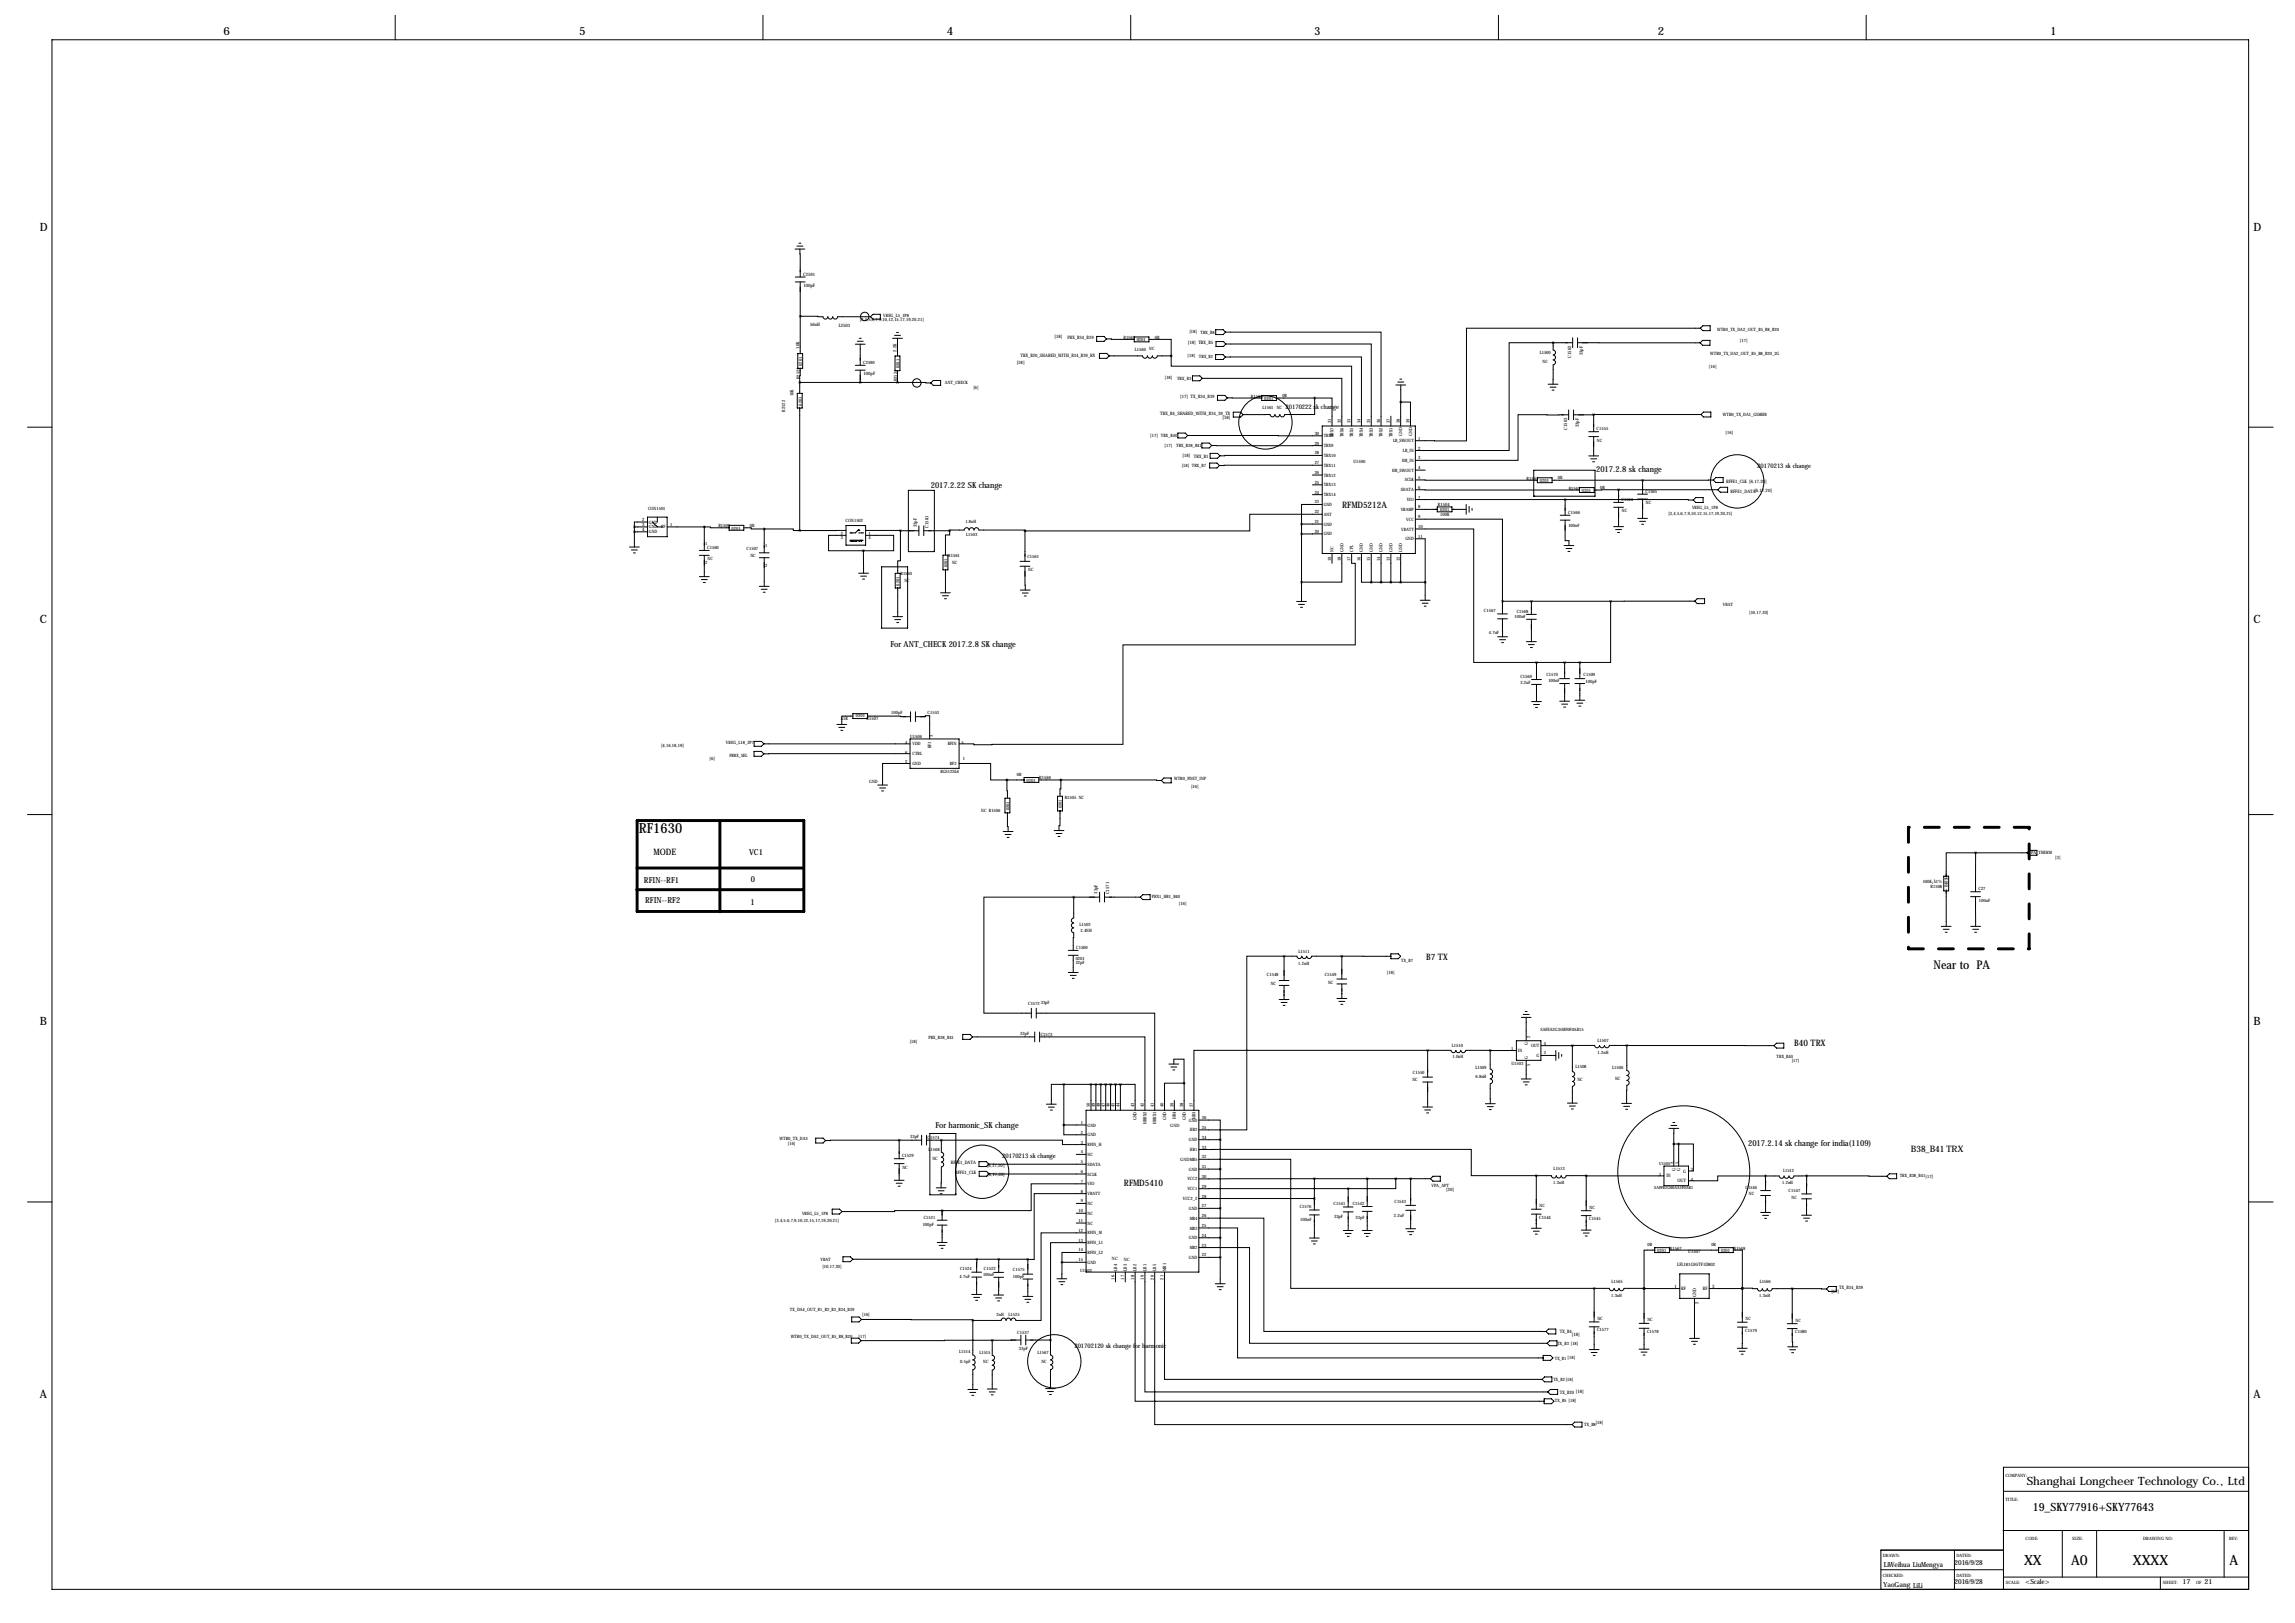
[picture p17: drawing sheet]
<svg xmlns="http://www.w3.org/2000/svg" width="1189mm" height="841mm" viewBox="0 0 1189 841" stroke-linecap="round" stroke-linejoin="round" font-family="sans-serif">
<defs><g id="words">
<g font-size="7.3">
<text x="331" y="431">RF1630</text>
<text x="1049" y="811">XX</text>
<text x="1073" y="811">A0</text>
<text x="1105" y="810">XXXX</text>
<text x="1155" y="811">A</text>
</g>
<text font-size="6.3" x="1002" y="502">Near to PA</text>
<g font-size="5.9">
<text x="116" y="18">6</text>
<text x="300" y="18">5</text>
<text x="490" y="18">4</text>
<text x="681" y="18">3</text>
<text x="859" y="18">2</text>
<text x="1062" y="18">1</text>
<text x="21" y="120">D</text>
<text x="1167" y="120">D</text>
<text x="21" y="323">C</text>
<text x="1167" y="323">C</text>
<text x="21" y="531">B</text>
<text x="1167" y="531">B</text>
<text x="21" y="724">A</text>
<text x="1167" y="724">A</text>
<text x="1050" y="769">Shanghai Longcheer Technology Co., Ltd</text>
<text x="1053" y="783">19_SKY77916+SKY77643</text>
</g>
<g font-size="4.6">
<text x="695" y="263">RFMD5212A</text>
<text x="339" y="443">MODE</text>
<text x="739" y="497">B7 TX</text>
<text x="929" y="542">B40 TRX</text>
<text x="990" y="597">B38_B41 TRX</text>
<text x="582" y="614">RFMD5410</text>
</g>
<g font-size="4.3">
<text x="827" y="245">2017.2.8 sk change</text>
<text x="482" y="253">2017.2.22 SK change</text>
<text x="461" y="335">For ANT_CHECK 2017.2.8 SK change</text>
<text x="388" y="443">VC1</text>
<text x="334" y="457">RFIN--RF1</text>
<text x="389" y="457">0</text>
<text x="334" y="468">RFIN--RF2</text>
<text x="389" y="469">1</text>
<text x="485" y="584">For harmonic_SK change</text>
<text x="906" y="594">2017.2.14 sk change for india(1109)</text>
</g>
<g font-size="3.6">
<text x="976" y="812">LiWeihua LiuMengya</text>
<text x="1012" y="810">2016/9/28</text>
<text x="975" y="822">YaoGang LiLi</text>
<text x="1012" y="821">2016/9/28</text>
<text x="1049" y="821">&lt;Scale&gt;</text>
<text x="1131" y="821">17</text>
<text x="1142" y="821">21</text>
</g>
<g font-size="3.3">
<text x="666" y="212">20170222 sk change</text>
<text x="910" y="242">20170213 sk change</text>
<text x="519" y="600">20170213 sk change</text>
<text x="557" y="698">201702120 sk change for harmonic</text>
</g>
<g font-size="2.4">
<text x="416" y="143">C2591</text>
<text x="416" y="149">100pF</text>
<text x="420" y="169">56nH</text>
<text x="435" y="169">L2503</text>
<text x="546" y="175">[18]</text>
<text x="553" y="176">PRX_B34_B39</text>
<text x="615" y="178">[18] TRX_B5</text>
<text x="414" y="181" transform="rotate(-90 414 181)">10K</text>
<text x="464" y="182" transform="rotate(-90 464 182)">2.2K</text>
<text x="529" y="185">TRX_B20_SHARED_WITH_B34_B39_RX</text>
<text x="814" y="185" transform="rotate(-90 814 185)">C1562</text>
<text x="820" y="184" transform="rotate(-90 820 184)">33pF</text>
<text x="527" y="189">[18]</text>
<text x="447" y="194">100pF</text>
<text x="411" y="205" transform="rotate(-90 411 205)">10K</text>
<text x="611" y="206">[17] TX_B34_B39</text>
<text x="601" y="215">TRX_B4_SHARED_WITH_B34_39_TX</text>
<text x="633" y="217">[18]</text>
<text x="818" y="221" transform="rotate(-90 818 221)">33pF</text>
<text x="812" y="223" transform="rotate(-90 812 223)">C1563</text>
<text x="613" y="237">[18]</text>
<text x="618" y="237">TRX_B1</text>
<text x="894" y="250">RFFE1_CLK [6,17,20]</text>
<text x="896" y="255">RFFE1_DATA</text>
<text x="909" y="255">[6,17,20]</text>
<text x="475" y="273" transform="rotate(-90 475 273)">33pF</text>
<text x="481" y="273" transform="rotate(-90 481 273)">C1581</text>
<text x="569" y="463" transform="rotate(-90 569 463)">33pF</text>
<text x="575" y="463" transform="rotate(-90 575 463)">C1571</text>
<text x="493" y="603">RFFE1_DATA</text>
<text x="511" y="604">[6,17,20]</text>
<text x="867" y="603" transform="rotate(-90 867 603)">2</text>
<text x="870" y="603" transform="rotate(-90 870 603)">5</text>
<text x="495" y="608">RFFE1_CLK</text>
<text x="511" y="609">[6,17,20]</text>
<text x="859" y="609">1</text>
<text x="863" y="610">IN</text>
<text x="868" y="607" transform="rotate(-90 868 607)">G</text>
<text x="870" y="607" transform="rotate(-90 870 607)">G</text>
<text x="872" y="607">G</text>
<text x="876" y="612">4</text>
<text x="876" y="607">3</text>
<text x="869" y="612">OUT</text>
<text x="875" y="649">U1507</text>
<text x="869" y="656">LFL181G95TF1D802</text>
<text x="867" y="667">1</text>
<text x="871" y="668">RF</text>
<text x="879" y="672" transform="rotate(-90 879 672)">GND</text>
<text x="882" y="668">RF</text>
<text x="887" y="667">3</text>
<text x="949" y="670">[17]</text>
<text x="953" y="668">TX_B34_B39</text>
<text x="880" y="675" transform="rotate(-90 880 675)">2</text>
<text x="808" y="691">TX_B4</text>
<text x="814" y="692">[18]</text>
<text x="808" y="722">TX_B20 [18]</text>
</g>
<g font-size="2.3">
<text x="445" y="166">[3,4,5,6,7,9,10,12,15,17,19,20,21]</text>
<text x="458" y="164">VREG_L5_1P8</text>
<text x="616" y="173">[18]</text>
<text x="622" y="173">TRX_B8</text>
<text x="890" y="171">WTR0_TX_DA2_OUT_B5_B8_B20</text>
<text x="582" y="176">R1562</text>
<text x="589" y="177">0201</text>
<text x="598" y="175">0R</text>
<text x="901" y="177">[17]</text>
<text x="588" y="182">L1560</text>
<text x="595" y="182">NC</text>
<text x="615" y="185">[18]</text>
<text x="621" y="186">TRX_B2</text>
<text x="798" y="183">L1500</text>
<text x="886" y="184">WTR0_TX_DA2_OUT_B5_B8_B20_2G</text>
<text x="416" y="190" transform="rotate(-90 416 190)">0201</text>
<text x="447" y="188">C2590</text>
<text x="466" y="191" transform="rotate(-90 466 191)">0201</text>
<text x="799" y="188">NC</text>
<text x="885" y="191">[16]</text>
<text x="414" y="196" transform="rotate(-90 414 196)">R2523</text>
<text x="465" y="198" transform="rotate(-90 465 198)">R2524</text>
<text x="603" y="196">[18]</text>
<text x="610" y="197">TRX_B3</text>
<text x="490" y="199">ANT_CHECK</text>
<text x="504" y="201">[6]</text>
<text x="648" y="206">R1563</text>
<text x="655" y="207">0201</text>
<text x="664" y="206">0R</text>
<text x="407" y="213" transform="rotate(-90 407 213)">R2522</text>
<text x="415" y="210" transform="rotate(-90 415 210)">0201</text>
<text x="654" y="212">L1561</text>
<text x="661" y="212">NC</text>
<text x="893" y="216">WTR0_TX_DA1_GSMHB</text>
<text x="690" y="219" transform="rotate(-90 690 219)">31</text>
<text x="695" y="219" transform="rotate(-90 695 219)">32</text>
<text x="700" y="219" transform="rotate(-90 700 219)">33</text>
<text x="705" y="219" transform="rotate(-90 705 219)">34</text>
<text x="710" y="219" transform="rotate(-90 710 219)">35</text>
<text x="715" y="219" transform="rotate(-90 715 219)">36</text>
<text x="720" y="219" transform="rotate(-90 720 219)">37</text>
<text x="725" y="219" transform="rotate(-90 725 219)">38</text>
<text x="730" y="219" transform="rotate(-90 730 219)">39</text>
<text x="596" y="226">[17] TRX_B40</text>
<text x="681" y="225">30</text>
<text x="686" y="227">TRX8</text>
<text x="691" y="226" transform="rotate(-90 691 226)">TRX7</text>
<text x="696" y="226" transform="rotate(-90 696 226)">TRX6</text>
<text x="701" y="226" transform="rotate(-90 701 226)">TRX5</text>
<text x="706" y="226" transform="rotate(-90 706 226)">TRX4</text>
<text x="711" y="226" transform="rotate(-90 711 226)">TRX3</text>
<text x="716" y="226" transform="rotate(-90 716 226)">TRX2</text>
<text x="721" y="226" transform="rotate(-90 721 226)">TRX1</text>
<text x="726" y="226" transform="rotate(-90 726 226)">GND</text>
<text x="731" y="226" transform="rotate(-90 731 226)">GND</text>
<text x="735" y="228">1</text>
<text x="827" y="223">C1555</text>
<text x="894" y="225">[16]</text>
<text x="603" y="231">[17]</text>
<text x="609" y="232">TRX_B38_B41</text>
<text x="681" y="230">29</text>
<text x="686" y="232">TRX9</text>
<text x="722" y="229">LB_SWOUT</text>
<text x="735" y="233">2</text>
<text x="827" y="229">NC</text>
<text x="681" y="235">28</text>
<text x="686" y="237">TRX10</text>
<text x="701" y="240">U1500</text>
<text x="726" y="239">HB_IN</text>
<text x="727" y="234">LB_IN</text>
<text x="735" y="238">3</text>
<text x="612" y="242">[18] TRX_B7</text>
<text x="681" y="246">26</text>
<text x="681" y="240">27</text>
<text x="686" y="242">TRX11</text>
<text x="721" y="244">HB_SWOUT</text>
<text x="735" y="243">4</text>
<text x="681" y="251">25</text>
<text x="686" y="252">TRX13</text>
<text x="686" y="247">TRX12</text>
<text x="728" y="249">SCLK</text>
<text x="735" y="248">5</text>
<text x="791" y="248">R1564</text>
<text x="798" y="250">0201</text>
<text x="807" y="248">0R</text>
<text x="681" y="256">24</text>
<text x="686" y="257">TRX14</text>
<text x="726" y="254">SDATA</text>
<text x="735" y="253">6</text>
<text x="813" y="254">R1565</text>
<text x="819" y="255">0201</text>
<text x="829" y="253">0R</text>
<text x="852" y="255">C1565</text>
<text x="681" y="261">23</text>
<text x="686" y="262">GND</text>
<text x="729" y="260">VIO</text>
<text x="735" y="258">7</text>
<text x="735" y="263">8</text>
<text x="745" y="262">R1504</text>
<text x="840" y="259">C1564</text>
<text x="853" y="261">NC</text>
<text x="877" y="264">VREG_L5_1P8</text>
<text x="333" y="270">2</text>
<text x="336" y="264">CON1501</text>
<text x="681" y="266">22</text>
<text x="686" y="267">ANT</text>
<text x="726" y="265">VRAMP</text>
<text x="728" y="270">VCC</text>
<text x="735" y="268">9</text>
<text x="746" y="265">0201</text>
<text x="746" y="267">100K</text>
<text x="812" y="266">C1566</text>
<text x="840" y="265">NC</text>
<text x="864" y="267">[3,4,5,6,7,9,10,12,15,17,19,20,21]</text>
<text x="333" y="272">3</text>
<text x="333" y="275">4</text>
<text x="336" y="271">GND</text>
<text x="336" y="274">GND</text>
<text x="342" y="274">RF</text>
<text x="347" y="272">1</text>
<text x="372" y="273">R1500</text>
<text x="379" y="274">0201</text>
<text x="388" y="273">0R</text>
<text x="438" y="270">CON1502</text>
<text x="500" y="271">1.8nH</text>
<text x="681" y="271">21</text>
<text x="686" y="272">GND</text>
<text x="726" y="275">VBATT</text>
<text x="735" y="273">10</text>
<text x="812" y="273">100nF</text>
<text x="336" y="276">GND</text>
<text x="436" y="279">3</text>
<text x="436" y="277">2</text>
<text x="450" y="279">4</text>
<text x="450" y="277">1</text>
<text x="501" y="278">L1503</text>
<text x="681" y="276">20</text>
<text x="686" y="277">GND</text>
<text x="728" y="280">GND</text>
<text x="735" y="279">11</text>
<text x="365" y="282">1</text>
<text x="366" y="284">C1560</text>
<text x="387" y="285">C1507</text>
<text x="396" y="284">1</text>
<text x="691" y="286" transform="rotate(-90 691 286)">NC</text>
<text x="696" y="286" transform="rotate(-90 696 286)">GND</text>
<text x="701" y="286" transform="rotate(-90 701 286)">CPL</text>
<text x="706" y="286" transform="rotate(-90 706 286)">GND</text>
<text x="711" y="286" transform="rotate(-90 711 286)">GND</text>
<text x="716" y="286" transform="rotate(-90 716 286)">GND</text>
<text x="721" y="286" transform="rotate(-90 721 286)">GND</text>
<text x="726" y="286" transform="rotate(-90 726 286)">GND</text>
<text x="365" y="292">2</text>
<text x="367" y="290">NC</text>
<text x="389" y="288">NC</text>
<text x="396" y="294">2</text>
<text x="491" y="294" transform="rotate(-90 491 294)">0201</text>
<text x="491" y="289">R1561</text>
<text x="493" y="292">NC</text>
<text x="532" y="289">C1561</text>
<text x="690" y="291" transform="rotate(-90 690 291)">19</text>
<text x="695" y="291" transform="rotate(-90 695 291)">18</text>
<text x="700" y="291" transform="rotate(-90 700 291)">17</text>
<text x="705" y="291" transform="rotate(-90 705 291)">16</text>
<text x="710" y="291" transform="rotate(-90 710 291)">15</text>
<text x="715" y="291" transform="rotate(-90 715 291)">14</text>
<text x="720" y="291" transform="rotate(-90 720 291)">13</text>
<text x="725" y="291" transform="rotate(-90 725 291)">12</text>
<text x="466" y="298">R1560</text>
<text x="533" y="296">NC</text>
<text x="466" y="303" transform="rotate(-90 466 303)">0201</text>
<text x="468" y="301">NC</text>
<text x="769" y="317">C1567</text>
<text x="786" y="317">C1568</text>
<text x="893" y="314">VBAT</text>
<text x="785" y="320">100nF</text>
<text x="906" y="318">[10,17,20]</text>
<text x="771" y="328">4.7uF</text>
<text x="788" y="351">C1569</text>
<text x="801" y="350">C1570</text>
<text x="802" y="353">100nF</text>
<text x="820" y="350">C1509</text>
<text x="821" y="354">100pF</text>
<text x="788" y="354">2.2uF</text>
<text x="443" y="372">0201</text>
<text x="462" y="370">100pF</text>
<text x="480" y="370">C1553</text>
<text x="436" y="373">51R</text>
<text x="449" y="373">R1507</text>
<text x="471" y="382">U1506</text>
<text x="483" y="381" transform="rotate(-90 483 381)">3</text>
<text x="342" y="387">[4,16,18,19]</text>
<text x="376" y="385">VREG_L18_2P7</text>
<text x="469" y="385">4</text>
<text x="473" y="386">VDD</text>
<text x="482" y="388" transform="rotate(-90 482 388)">RF1</text>
<text x="491" y="386">RFIN</text>
<text x="498" y="385">5</text>
<text x="368" y="394">[6]</text>
<text x="378" y="392">FBRX_SEL</text>
<text x="469" y="395">2</text>
<text x="469" y="390">6</text>
<text x="473" y="391">CTRL</text>
<text x="499" y="394">1</text>
<text x="473" y="396">GND</text>
<text x="487" y="400">BGS12SL6</text>
<text x="492" y="396">RF2</text>
<text x="527" y="402">0R</text>
<text x="450" y="405">GND</text>
<text x="532" y="405">0201</text>
<text x="538" y="404">R1566</text>
<text x="608" y="404">WTR0_PDET_INP</text>
<text x="552" y="414">R1505 NC</text>
<text x="617" y="408">[16]</text>
<text x="523" y="420" transform="rotate(-90 523 420)">0201</text>
<text x="550" y="419" transform="rotate(-90 550 419)">0201</text>
<text x="508" y="421">NC R1506</text>
<text x="1052" y="443">PA_THERM</text>
<text x="1065" y="445">[3]</text>
<text x="1008" y="455">2</text>
<text x="996" y="457">100K¡À1%</text>
<text x="1000" y="460">R1508</text>
<text x="1008" y="462">1</text>
<text x="1009" y="460" transform="rotate(-90 1009 460)">0402</text>
<text x="1025" y="461">C27</text>
<text x="597" y="465">PRX1_HB1_B40</text>
<text x="1025" y="467">100nF</text>
<text x="611" y="469">[16]</text>
<text x="559" y="479">L1502</text>
<text x="560" y="483">2.4NH</text>
<text x="557" y="492">C1500</text>
<text x="557" y="497">0201</text>
<text x="673" y="494">L1511</text>
<text x="557" y="499">22pF</text>
<text x="673" y="500">1.2nH</text>
<text x="726" y="498">TX_B7</text>
<text x="656" y="506">C1548</text>
<text x="686" y="506">C1549</text>
<text x="688" y="510">NC</text>
<text x="718" y="504">[18]</text>
<text x="658" y="510">NC</text>
<text x="533" y="520">C1572</text>
<text x="539" y="520">33pF</text>
<text x="798" y="534">SAFEA2G35MF0F0AR15</text>
<text x="481" y="538">PRX_B38_B41</text>
<text x="529" y="536">33pF</text>
<text x="539" y="536">C1573</text>
<text x="793" y="538" transform="rotate(-90 793 538)">2</text>
<text x="828" y="540">L1507</text>
<text x="471" y="540">[18]</text>
<text x="752" y="542">L1510</text>
<text x="783" y="544">1</text>
<text x="786" y="545">IN</text>
<text x="791" y="541" transform="rotate(-90 791 541)">G</text>
<text x="793" y="542">OUT</text>
<text x="800" y="541">4</text>
<text x="828" y="546">1.2nH</text>
<text x="752" y="548">1.0nH</text>
<text x="783" y="552">U1503</text>
<text x="791" y="548" transform="rotate(-90 791 548)">G</text>
<text x="793" y="552" transform="rotate(-90 793 552)">5</text>
<text x="796" y="547">G</text>
<text x="800" y="546">3</text>
<text x="920" y="548">TRX_B40</text>
<text x="928" y="550">[17]</text>
<text x="732" y="556">C1550</text>
<text x="764" y="554">L1509</text>
<text x="816" y="553">L1508</text>
<text x="835" y="554">L1506</text>
<text x="732" y="560">NC</text>
<text x="764" y="558">6.8nH</text>
<text x="817" y="560">NC</text>
<text x="837" y="560">NC</text>
<text x="565" y="574" transform="rotate(-90 565 574)">50</text>
<text x="567" y="574" transform="rotate(-90 567 574)">49</text>
<text x="570" y="574" transform="rotate(-90 570 574)">48</text>
<text x="572" y="574" transform="rotate(-90 572 574)">47</text>
<text x="575" y="574" transform="rotate(-90 575 574)">46</text>
<text x="577" y="574" transform="rotate(-90 577 574)">45</text>
<text x="580" y="574" transform="rotate(-90 580 574)">44</text>
<text x="588" y="574" transform="rotate(-90 588 574)">43</text>
<text x="593" y="574" transform="rotate(-90 593 574)">42</text>
<text x="598" y="574" transform="rotate(-90 598 574)">41</text>
<text x="603" y="574" transform="rotate(-90 603 574)">40</text>
<text x="608" y="574" transform="rotate(-90 608 574)">39</text>
<text x="613" y="574" transform="rotate(-90 613 574)">38</text>
<text x="618" y="574" transform="rotate(-90 618 574)">37</text>
<text x="589" y="580" transform="rotate(-90 589 580)">GND</text>
<text x="604" y="580" transform="rotate(-90 604 580)">GND</text>
<text x="609" y="580" transform="rotate(-90 609 580)">HB4</text>
<text x="614" y="580" transform="rotate(-90 614 580)">GND</text>
<text x="616" y="581">GND</text>
<text x="619" y="580" transform="rotate(-90 619 580)">HB3</text>
<text x="623" y="580">36</text>
<text x="560" y="582">1</text>
<text x="560" y="587">2</text>
<text x="563" y="584">GND</text>
<text x="594" y="582" transform="rotate(-90 594 582)">HBRX2</text>
<text x="599" y="582" transform="rotate(-90 599 582)">HBRX1</text>
<text x="606" y="584">GND</text>
<text x="616" y="586">HB2</text>
<text x="623" y="585">35</text>
<text x="404" y="590">WTR0_TX_DA3</text>
<text x="408" y="593">[16]</text>
<text x="471" y="589">33pF</text>
<text x="481" y="590">C1574</text>
<text x="560" y="592">3</text>
<text x="563" y="589">GND</text>
<text x="563" y="594">RFIN_H</text>
<text x="616" y="591">GND</text>
<text x="623" y="590">34</text>
<text x="467" y="599">C1529</text>
<text x="481" y="596">L1568</text>
<text x="560" y="597">4</text>
<text x="563" y="599">NC</text>
<text x="616" y="596">HB1</text>
<text x="623" y="600">32</text>
<text x="623" y="595">33</text>
<text x="468" y="605">NC</text>
<text x="483" y="601">NC</text>
<text x="560" y="603">5</text>
<text x="563" y="604">SDATA</text>
<text x="611" y="602">GNDMB5</text>
<text x="623" y="605">31</text>
<text x="560" y="608">6</text>
<text x="563" y="609">SCLK</text>
<text x="615" y="611">VCC2</text>
<text x="616" y="606">GND</text>
<text x="623" y="610">30</text>
<text x="805" y="606">L1513</text>
<text x="924" y="607">L1512</text>
<text x="984" y="610">TRX_B38_B41[17]</text>
<text x="560" y="613">7</text>
<text x="560" y="618">8</text>
<text x="563" y="614">VIO</text>
<text x="615" y="617">VCC1</text>
<text x="623" y="615">29</text>
<text x="742" y="615">VPA_APT</text>
<text x="749" y="617">[20]</text>
<text x="805" y="613">1.3nH</text>
<text x="904" y="616">C1546</text>
<text x="923" y="613">1.2nH</text>
<text x="927" y="617">C1547</text>
<text x="560" y="623">9</text>
<text x="563" y="619">VBATT</text>
<text x="613" y="622">VCC2_2</text>
<text x="623" y="620">28</text>
<text x="722" y="623">C1543</text>
<text x="906" y="619">NC</text>
<text x="928" y="621">NC</text>
<text x="415" y="629">VREG_L5_1P8</text>
<text x="559" y="628">10</text>
<text x="563" y="624">NC</text>
<text x="563" y="629">NC</text>
<text x="616" y="627">GND</text>
<text x="623" y="625">27</text>
<text x="673" y="626">C1576</text>
<text x="691" y="624">C1541</text>
<text x="701" y="624">C1542</text>
<text x="798" y="625">NC</text>
<text x="823" y="626">NC</text>
<text x="401" y="633">[3,4,5,6,7,9,10,12,15,17,19,20,21]</text>
<text x="478" y="635">100pF</text>
<text x="478" y="631">C1521</text>
<text x="559" y="633">11</text>
<text x="563" y="634">NC</text>
<text x="616" y="632">MB4</text>
<text x="623" y="636">25</text>
<text x="623" y="630">26</text>
<text x="674" y="633">100nF</text>
<text x="691" y="631">33pF</text>
<text x="702" y="632">33pF</text>
<text x="722" y="630">2.2uF</text>
<text x="797" y="631">C1544</text>
<text x="823" y="632">C1545</text>
<text x="559" y="638">12</text>
<text x="563" y="639">RFIN_M</text>
<text x="616" y="642">GND</text>
<text x="616" y="637">MB3</text>
<text x="623" y="641">24</text>
<text x="559" y="643">13</text>
<text x="563" y="644">RFIN_L1</text>
<text x="616" y="647">MB2</text>
<text x="623" y="646">23</text>
<text x="853" y="645">0R</text>
<text x="865" y="647">R1567</text>
<text x="887" y="645">0R</text>
<text x="898" y="647">R1568</text>
<text x="425" y="653">VBAT</text>
<text x="559" y="648">14</text>
<text x="559" y="653">15</text>
<text x="563" y="650">RFIN_L2</text>
<text x="576" y="653">NC</text>
<text x="582" y="653">NC</text>
<text x="616" y="652">GND</text>
<text x="623" y="651">22</text>
<text x="858" y="649">0201</text>
<text x="892" y="649">0201</text>
<text x="426" y="657">[10,17,20]</text>
<text x="497" y="658">C1524</text>
<text x="510" y="658">C1522</text>
<text x="525" y="658">C1575</text>
<text x="560" y="659">U1502</text>
<text x="563" y="655">GND</text>
<text x="579" y="658" transform="rotate(-90 579 658)">LB4</text>
<text x="584" y="658" transform="rotate(-90 584 658)">LB3</text>
<text x="589" y="658" transform="rotate(-90 589 658)">LB2</text>
<text x="594" y="658" transform="rotate(-90 594 658)">LB1</text>
<text x="599" y="658" transform="rotate(-90 599 658)">LB5</text>
<text x="604" y="658" transform="rotate(-90 604 658)">MB1</text>
<text x="497" y="662">4.7uF</text>
<text x="509" y="661">100nF</text>
<text x="525" y="662">100pF</text>
<text x="577" y="663" transform="rotate(-90 577 663)">16</text>
<text x="582" y="663" transform="rotate(-90 582 663)">17</text>
<text x="588" y="663" transform="rotate(-90 588 663)">18</text>
<text x="593" y="663" transform="rotate(-90 593 663)">19</text>
<text x="598" y="663" transform="rotate(-90 598 663)">20</text>
<text x="603" y="663" transform="rotate(-90 603 663)">21</text>
<text x="835" y="665">L1565</text>
<text x="912" y="665">L1566</text>
<text x="835" y="672">1.3nH</text>
<text x="911" y="672">1.3nH</text>
<text x="409" y="679">TX_DA4_OUT_B1_B2_B3_B34_B39</text>
<text x="447" y="682">[16]</text>
<text x="516" y="682">2nH</text>
<text x="522" y="682">L1525</text>
<text x="828" y="684">NC</text>
<text x="904" y="684">NC</text>
<text x="827" y="690">C1577</text>
<text x="853" y="684">NC</text>
<text x="904" y="690">C1579</text>
<text x="930" y="685">NC</text>
<text x="410" y="693">WTR0_TX_DA2_OUT_B5_B8_B20</text>
<text x="445" y="693">[17]</text>
<text x="527" y="691">C1537</text>
<text x="853" y="690">C1578</text>
<text x="930" y="691">C1580</text>
<text x="497" y="701">L1514</text>
<text x="507" y="702">L1515</text>
<text x="528" y="699">33pF</text>
<text x="538" y="701">L1567</text>
<text x="807" y="697">TX_B3 [18]</text>
<text x="497" y="706">0.5pF</text>
<text x="509" y="706">NC</text>
<text x="540" y="706">NC</text>
<text x="805" y="704">TX_B1 [18]</text>
<text x="805" y="715">TX_B2[18]</text>
<text x="805" y="726">TX_B5 [18]</text>
<text x="827" y="738">[18]</text>
<text x="821" y="738">TX_B8</text>
<text x="1039" y="765">COMPANY:</text>
<text x="1039" y="778">TITLE:</text>
<text x="1049" y="798">CODE:</text>
<text x="1073" y="798">SIZE:</text>
<text x="1110" y="798">DRAWING NO:</text>
<text x="1155" y="798">REV:</text>
<text x="975" y="807">DRAWN:</text>
<text x="1013" y="807">DATED:</text>
<text x="975" y="817">CHECKED:</text>
<text x="1013" y="817">DATED:</text>
<text x="1039" y="821">SCALE:</text>
<text x="1120" y="821">SHEET:</text>
<text x="1138" y="821">OF</text>
</g>
<g font-size="2.2">
<text x="859" y="603">U1505</text>
<text x="857" y="616">SAFFB2G60AA1F0AR1</text>
</g>
</g></defs>
<g fill="none" stroke="#000" stroke-width=".52">
<path d="M205 8v13M395 8v13M586 8v13M776 8v13M967 8v13M27 21h1138v802h-1138zM412 129h5M413 127h3M414 126h1M414 129l1 14M412 143h5M412 146h5"/>
<path d="M415 146v37M415 164h11a1.3 1.3 0 0 0 2 1 1.3 1.3 0 0 0 1-1 1.3 1.3 0 0 0 1 1 1.3 1.3 0 0 0 1-1 1.3 1.3 0 0 0 2 1 1.3 1.3 0 0 0 1-1h17M443 178h5M444 177h3M445 175h1M446 178v11M452 163h4v2h-4l-1-1zM462 175h5M463 174h3M464 172h1M465 175v9M568 174h4l1 2-1 1h-4z"/>
<path d="M573 176h15M588 175h7v2h-7zM595 176h12v8M630 171h4l1 1-1 1h-4zM630 177h4l1 1-1 1h-4zM635 172h80v49M635 178h75v43M805 178v3a1.3 1.3 0 0 1 1 2 1.3 1.3 0 0 1-1 1 1.3 1.3 0 0 1 1 1 1.3 1.3 0 0 1-1 1 1.3 1.3 0 0 1 1 2 1.3 1.3 0 0 1-1 1v10M805 178h-23v55h-49M805 178h10M815 175v5M817 178h64"/>
<path d="M817 175v5M881 170h-121v58h-27M881 170l1-1h4v2h-4zM882 176h4v3h-4l-1-1zM413 183h3v8h-3zM414 198v6M414 198h51M415 191l-1 7M443 189h5M443 192h5M446 192v6M464 184h2v8h-2z"/>
<path d="M465 198h17M465 192v6M483 197h4v3h-4l-1-2zM570 183h3l2 1-2 2h-3zM575 184h17a1.3 1.3 0 0 0 1 2 1.3 1.3 0 0 0 1-2 1.4 1.4 0 0 0 2 2 1.3 1.3 0 0 0 1-2 1.3 1.3 0 0 0 1 2 1.3 1.3 0 0 0 1-2h8M607 184v6h93v31M618 195h4l1 1-1 1h-4zM623 196h72v25M630 184h4l1 1-1 1h-4zM635 185h70v36M723 199h5M724 198h3"/>
<path d="M725 196h1M726 199v9M802 199h5M413 204h3v7h-3zM414 211v64M631 205h3l2 1-2 1h-3zM636 206h18M639 213h4l1 2-1 1h-4zM654 205h7v2h-7zM661 206h20M681 206v9h-15a1.3 1.3 0 0 1-2 1 1.3 1.3 0 0 1-1-1 1.3 1.3 0 0 1-1 1 1.3 1.3 0 0 1-2-1 1.3 1.3 0 0 1-1 1 1.3 1.3 0 0 1-1-1h-14M681 206h9v15"/>
<path d="M720 216v5M726 208v13M726 208h5v13M803 201h3M804 202h1M813 215h-27v23h-53M813 212v5M815 212v5M826 215h-11M826 215h55M826 215v9M881 215l1-2h4v3h-4z"/>
<path d="M14 221h13M610 224h4l1 2-1 1h-4zM615 226h70M623 229h3l2 2-2 1h-3zM627 240h3l2 1-2 1h-3zM627 235h4l1 1-1 1h-4zM628 231h57M685 236h-53M685 221h48v66h-48zM823 224h5M823 226h5M823 236h5"/>
<path d="M824 238h3M825 239h1M826 226v10M1165 221h13M471 254h13v32h-13zM680 256h5M680 251h5M680 246h5M685 241h-53M733 249h63M733 254h85M733 244h5"/>
<path d="M733 259h78M795 244h31v13h-31zM796 247h8v3h-8zM804 249h47M811 259h66M811 259v8M818 253h8v2h-8zM838 254h-12M838 254h52M838 254v6M848 256h5M848 259h5"/>
<path d="M851 249v7M851 259v10M877 259l1-1h4v2h-4zM888 249h-37M888 249l1-2h4v3h-4zM890 254l1-2h4v3h-4zM329 273h6M329 275h6M329 273v10M335 270h-6v3M335 268h11v10h-11zM338 270l3 3h2"/>
<path d="M341 268v2M346 273h19M365 273h13M365 273v12M378 272h7v3h-7zM385 273l11 1M396 274h15v1h3M396 274v12M438 277h-9v8h18M438 275h-24M438 272h10v10h-10zM440 280h7"/>
<path d="M441 280h-1M442 280h-1M443 280h-1M444 280h-1M444 280h.1M445 275h.1M445 276h2M445 280h.1M445 275h-1M445 275v-1l-2 2h-3M446 280h-1M446 280h.1"/>
<path d="M447 280h-1M448 277h15v8h-16M448 275h18M466 275v16h-1v6M466 275h10M476 272v5M479 275h13M479 272v5M492 275h7a1.4 1.4 0 0 1 2-2 1.3 1.3 0 0 1 1 2 1.3 1.3 0 0 1 1-2 1.4 1.4 0 0 1 2 2 1.3 1.3 0 0 1 1-2 1.3 1.3 0 0 1 1 2h24M492 275v2h-2v11M531 275v16M674 271h11"/>
<path d="M674 271v41M685 277h-11M685 261h-11v10M685 266h-38v9h-116M733 269h45v42M733 274h30v69h33M733 264h12M733 279h5v32M745 263h7v2h-7zM752 264h8M760 261v5M761 262v3"/>
<path d="M763 263v1M808 267h5M808 269h5M811 269v11h2v3M836 260h5M836 263h5M836 273h5M837 274h3M838 276h1M838 263v10M848 269h5M849 270h3"/>
<path d="M850 272h1M326 283h5M327 285h3M328 286h1M362 285h5M362 288h5M362 299h5M365 288v11M393 286h5M393 289h5M396 289v15M445 297h5"/>
<path d="M446 298h3M447 300h1M447 285v12M457 294h13v31h-13zM464 297h2v8h-2zM488 288h3v7h-3zM490 295v12M528 291h6M528 293h6M531 293v13M690 287v5M695 287v15h-21"/>
<path d="M700 287v5h2v42h-120v52h-78v-1h-7M705 287v15h5M710 287v15M715 287v15M720 287v15M726 287v15M810 283h5M811 284h3M812 286h1M363 300h3M364 302h1M393 304h5"/>
<path d="M394 305h3M395 307h1M462 319h6M465 305v14M487 307h5M488 309h3M489 310h1M529 306h5M530 307h3M531 309h1M672 312h5M673 313h3"/>
<path d="M674 315h1M710 302h28M736 311h5M737 312h3M738 314h1M776 318h5M778 311v7M778 311h56M791 318h5M793 311v7M834 311v32h-16M878 311h-44"/>
<path d="M878 311l1-1h4v3h-4zM463 321h4M465 322h1M776 321h5M776 330h5M777 331h3M778 333h1M778 321v9M791 321h5M791 332h5M792 334h3M793 335h1"/>
<path d="M793 321v11M793 352h5M793 355h5M796 343v9M796 355v8M796 343h22M808 352h5M808 354h5M811 343v9M811 354v9M816 352h5M816 354h5"/>
<path d="M818 343v9M818 354v9M434 375h5M435 377h3M436 378h1M442 371h-6v4M442 370h7v2h-7zM449 371h23M472 369v5M474 371h8v12M474 369v5M793 363h5"/>
<path d="M794 365h3M795 366h1M808 363h5M809 365h3M810 366h1M816 363h5M817 364h3M818 366h1M391 389h3l2 1-2 2h-3zM391 384h3l2 1-2 2h-3zM396 385h75M471 395h-14v12"/>
<path d="M471 390h-75M471 383h26v15h-26zM497 395h16v9h9M455 407h5M456 408h3M457 410h1M521 413h2v8h-2zM522 404v9M522 404h9M531 403h7v2h-7zM538 404h12M548 412h2v8h-2z"/>
<path d="M550 404l-1 8M550 404h52M603 403h4v3h-4l-1-2zM14 422h13M520 431h5M521 432h3M522 434h1M522 421v10M546 430h5M547 432h3M548 433h1M549 420v10"/>
<path d="M1165 422h13M1007 454h2v7h-2zM1023 442h-15v12M1023 442v20M1023 442h27M1050 442l1-2h4v3h-4zM556 465v11a1.3 1.3 0 0 0-1 1 1.3 1.3 0 0 0 1 1 1.3 1.3 0 0 0-1 1 1.3 1.3 0 0 0 1 2 1.3 1.3 0 0 0-1 1 1.3 1.3 0 0 0 1 1v9M556 465h-46v60h24M556 465h14M570 462v5M572 465h19M572 462v5"/>
<path d="M592 463h4v3h-4l-1-1zM1006 480h5M1008 461v19M1021 462h5M1021 464h5M1021 480h5M1023 464v16M553 492h5M553 495h5M556 495v9M665 495h7a1.3 1.3 0 0 0 1 1 1.3 1.3 0 0 0 1-1 1.3 1.3 0 0 0 2 1 1.3 1.3 0 0 0 1-1 1.3 1.3 0 0 0 1 1 1.3 1.3 0 0 0 1-1h16M665 495h-19v90h-25"/>
<path d="M665 495v13M695 495h25M695 495v12M720 494h4l2 1-2 2h-4zM1007 481h3M1008 483h1M1022 481h3M1023 483h1M553 504h5M554 505h3M555 507h1M663 510h5"/>
<path d="M663 508h5M663 518h5M664 519h3M665 510v8M693 510h5M693 507h5M693 517h5M694 519h3M695 510v7M499 536h4l1 1-1 1h-4zM504 537h32M534 522v5"/>
<path d="M536 535v5M537 525h61v50M537 522v5M539 537h54v38M539 535v5M665 521h1M695 520h1M786 539h12v10h-12zM788 527h5M789 525h3M790 524h1M791 527v12"/>
<path d="M606 551h5M607 553h3M608 554h1M608 551v-2h5v12M737 558h5M740 544h12a1.3 1.3 0 0 0 1 1 1.3 1.3 0 0 0 1-1 1.3 1.3 0 0 0 1 1 1.3 1.3 0 0 0 2-1 1.3 1.3 0 0 0 1 1 1.3 1.3 0 0 0 1-1h13M740 544h-122v31M740 544v14M772 544v10a1.3 1.3 0 0 1 1 1 1.3 1.3 0 0 1-1 1 1.3 1.3 0 0 1 1 2 1.3 1.3 0 0 1-1 1 1.3 1.3 0 0 1 1 1 1.3 1.3 0 0 1-1 1v11M772 544h14M788 559h5M791 549v10"/>
<path d="M798 542h17M798 547h8M806 544v5M807 545v3M809 546v1M815 542v13a1.3 1.3 0 0 1 1 1 1.3 1.3 0 0 1-1 2 1.3 1.3 0 0 1 1 1 1.3 1.3 0 0 1-1 1 1.3 1.3 0 0 1 1 1 1.3 1.3 0 0 1-1 2v8M843 542h-9a1.3 1.3 0 0 1-2 1 1.3 1.3 0 0 1-1-1 1.3 1.3 0 0 1-1 1 1.3 1.3 0 0 1-1-1 1.3 1.3 0 0 1-2 1 1.3 1.3 0 0 1-1-1h-11M843 542v13a1.3 1.3 0 0 1 1 1 1.3 1.3 0 0 1-1 1 1.3 1.3 0 0 1 1 1 1.3 1.3 0 0 1-1 2 1.3 1.3 0 0 1 1 1 1.3 1.3 0 0 1-1 1v10M843 542h76M919 542l1-2h4v3h-4zM542 572h5M543 573h3"/>
<path d="M544 575h1M551 562h-6v10M551 562h29M551 562v21M563 575h58v84h-58zM565 562v13M568 562v13M570 562v13M573 562v13M575 562v13M578 562v13M580 562h8v13"/>
<path d="M580 562v13M608 570v5M613 561h-10v14M613 561v14M737 560h5M737 573h5M738 575h3M739 576h1M740 560v13M769 572h6M770 573h4M771 575h2"/>
<path d="M789 560h3M790 562h1M812 571h5M813 573h3M814 574h1M840 572h5M841 573h3M842 575h1M423 590h3l2 1-2 1h-3zM466 591h-38M466 591v9M466 591h11"/>
<path d="M477 588v5M480 591h8M480 588v5M482 587h13v32h-13zM488 591v6a1.3 1.3 0 0 1 1 1 1.3 1.3 0 0 1-1 1 1.3 1.3 0 0 1 1 2 1.3 1.3 0 0 1-1 1 1.3 1.3 0 0 1 1 1 1.3 1.3 0 0 1-1 1v11M488 591h62v2h13M551 583v5h12M551 583h12M558 598h5M621 580h11v10M621 595h141v14h34M621 590h11"/>
<path d="M632 590v75M865 584h5M866 583h3M867 581h1M867 593v11M867 593h3M867 584v9M870 593h7v14h-2M870 593v11M463 600h5M463 603h5M463 611h5"/>
<path d="M464 613h3M465 614h1M466 603v8M485 615h5M486 617h3M487 618h1M507 602h4l1 1-1 1h-4zM507 607h4l1 1-1 1h-4zM512 603h51M512 608h51M563 613h-29v14h-46M563 618h-27v34h-4"/>
<path d="M621 600h48v67h157M621 606h11M681 611h-60M681 611h60M681 611v16M698 616h-77M698 616v9M708 611v14M723 611v5h-25M731 611v13M742 609h4v3h-4l-1-1zM796 609h8a1.3 1.3 0 0 0 1 1 1.3 1.3 0 0 0 1-1 1.3 1.3 0 0 0 1 1 1.3 1.3 0 0 0 2-1 1.3 1.3 0 0 0 1 1 1.3 1.3 0 0 0 1-1h11"/>
<path d="M796 609v17M822 609v18M822 609h40M862 604h13v10h-13zM912 619h5M912 617h5M915 609v8M915 609h-25v3h-15M915 619v9M933 618h5M936 609h-7a1.3 1.3 0 0 1-1 1 1.3 1.3 0 0 1-1-1 1.3 1.3 0 0 1-2 1 1.3 1.3 0 0 1-1-1 1.3 1.3 0 0 1-1 1 1.3 1.3 0 0 1-1-1h-7M936 609h41"/>
<path d="M936 609v9M979 608h4v3h-4l-2-2zM14 623h13M431 626h4l1 2-1 1h-4zM485 635h6M485 632h6M488 627l-52 1M488 627v5M488 635v9M558 623h5M558 628h5M558 634h5"/>
<path d="M563 639h-24v45h-13a1.3 1.3 0 0 0-1-1 1.3 1.3 0 0 0-1 1 1.3 1.3 0 0 0-2-1 1.3 1.3 0 0 0-1 1 1.3 1.3 0 0 0-1-1 1.3 1.3 0 0 0-1 1h-15M621 636h20v67h158M621 631h34v59h146M621 626h11M621 621h60M678 629h5M678 627h5M681 629v12M696 628h5M696 625h5M696 637h5M697 639h3"/>
<path d="M698 628v9M706 627h5M706 625h5M706 637h5M707 639h3M708 627v10M728 624h5M728 627h5M728 636h5M729 638h3M730 640h1M731 627v9"/>
<path d="M793 629h5M793 626h5M793 636h5M794 638h3M795 639h1M796 629v7M819 630h5M819 627h5M819 637h5M820 639h3M822 630v7M912 628h5"/>
<path d="M913 630h3M914 631h1M933 621h5M933 629h5M934 631h3M935 632h1M936 621v8M1165 623h13M437 651h3l2 1-2 2h-3zM442 652h90M485 644h6M487 645h3"/>
<path d="M488 647h1M503 659h5M506 652v7M515 659h5M517 652v7M530 660h5M532 652v8M550 654v8M550 654h13M563 649h-13v5M563 644h-19v50M578 659v5"/>
<path d="M583 659v5M588 659v67h212M593 659v62h209M598 659v79h216M603 659v55h196M621 646h26v50h154M621 651h11M621 641h11M678 641h5M679 643h3M680 644h1M698 640h1"/>
<path d="M708 640h1M821 640h1M857 648h-5v19M857 646h8v3h-8zM865 648h25M870 660h15v13h-15zM890 646h8v3h-8zM898 648h5v19M503 661h5M503 670h5M504 672h3M505 674h1"/>
<path d="M506 661v9M515 671h5M515 662h5M516 672h3M517 674h1M517 662v9M530 663h5M530 672h5M531 673h3M532 675h1M532 663v9M548 662h5"/>
<path d="M549 664h3M550 665h1M630 665h5M631 666h3M632 668h1M826 667h8a1.3 1.3 0 0 0 1 2 1.3 1.3 0 0 0 1-2 1.3 1.3 0 0 0 1 2 1.4 1.4 0 0 0 2-2 1.3 1.3 0 0 0 1 2 1.3 1.3 0 0 0 1-2h11M826 667v18M852 667h.1M852 667h18M852 667v18M878 673v20M885 667h18"/>
<path d="M903 667h7a1.4 1.4 0 0 0 2 2 1.3 1.3 0 0 0 1-1M903 667h.1M903 667v18M913 667a1.3 1.3 0 0 0 1 2 1.3 1.3 0 0 0 1-1M915 667a1.4 1.4 0 0 0 2 2 1.3 1.3 0 0 0 1-1M918 667h10M928 667l18 1M928 667v19M946 668l1-2h4v3h-4zM441 693h4l1 1-1 2h-4zM441 682h4l1 1-1 2h-4zM446 683l58 1"/>
<path d="M504 684v18a1.3 1.3 0 0 1 1 1 1.3 1.3 0 0 1-1 1 1.3 1.3 0 0 1 1 2 1.3 1.3 0 0 1-1 1 1.3 1.3 0 0 1 1 1 1.3 1.3 0 0 1-1 1v11M514 694v8a1.3 1.3 0 0 1 1 1 1.3 1.3 0 0 1-1 2 1.3 1.3 0 0 1 1 1 1.3 1.3 0 0 1-1 1 1.3 1.3 0 0 1 1 1 1.3 1.3 0 0 1-1 2v9M514 694h-68M529 694h-15M529 692v5M531 694h13M531 692v5M544 694v8a1.3 1.3 0 0 1 1 1 1.3 1.3 0 0 1-1 1 1.3 1.3 0 0 1 1 2 1.3 1.3 0 0 1-1 1 1.3 1.3 0 0 1 1 1 1.3 1.3 0 0 1-1 1v10M801 690l1-2h4v3h-4zM801 696l2-1h4v2h-4zM823 685h5M823 687h5"/>
<path d="M823 699h5M826 687v12M849 688h5M849 685h5M849 699h5M852 688v11M875 693h5M876 695h3M877 696h1M900 698h5M900 687h5M900 685h5"/>
<path d="M901 700h3M903 687v11M926 688h5M926 686h5M926 698h5M927 699h3M928 688l1 10M501 720h5M511 719h6M542 719h5M799 714l1-1h4v3h-4zM799 702h4l1 1-1 2h-4z"/>
<path d="M824 701h3M825 702h1M850 700h3M851 702h1M902 701h1M928 701h1M502 721h3M503 723h1M512 721h4M513 723h2M543 721h3M544 722h1"/>
<path d="M800 725h4l1 1-1 1h-4zM802 721l1-1h4v2h-4zM814 738l2-1h4v2h-4zM1165 760h-127v63M1038 772h127M1038 793h127M1068 793v24M1086 793v24M1152 793v24M974 813h64M1012 803v20M1038 803h-64v20"/>
<path d="M1038 817h127M1119 817v6"/>
<circle cx="448" cy="164" r="2.2"/>
<circle cx="475" cy="198" r="2.2"/>
<circle cx="656" cy="219" r="14"/>
<circle cx="900" cy="249" r="14"/>
<circle cx="509" cy="607" r="14"/>
<circle cx="872" cy="607" r="34"/>
<circle cx="546" cy="705" r="14"/>
</g>
<path d="M989 429v62M1051 429h-62M989 491h62M1051 491v-62" fill="none" stroke="#000" stroke-width="1.5" stroke-dasharray="7.8 7.8"/>
<path d="M330 425h86v47h-86zM373 425v47M330 450h86M330 461h86M416 461h.1" fill="none" stroke="#000" stroke-width="1.5"/>
<path d="M810 343a.5 .5 0 0 0 1 0 .5 .5 0 0 0-1 0zM720 302a.5 .5 0 0 0 1 0 .5 .5 0 0 0-1 0zM814 542a.5 .5 0 0 0 1 0 .5 .5 0 0 0-1 0zM414 164a.5 .5 0 0 0 1 0 .5 .5 0 0 0-1 0z" fill="#000" stroke="#000" stroke-width="1.3"/>
<use href="#words"/>
</svg>
